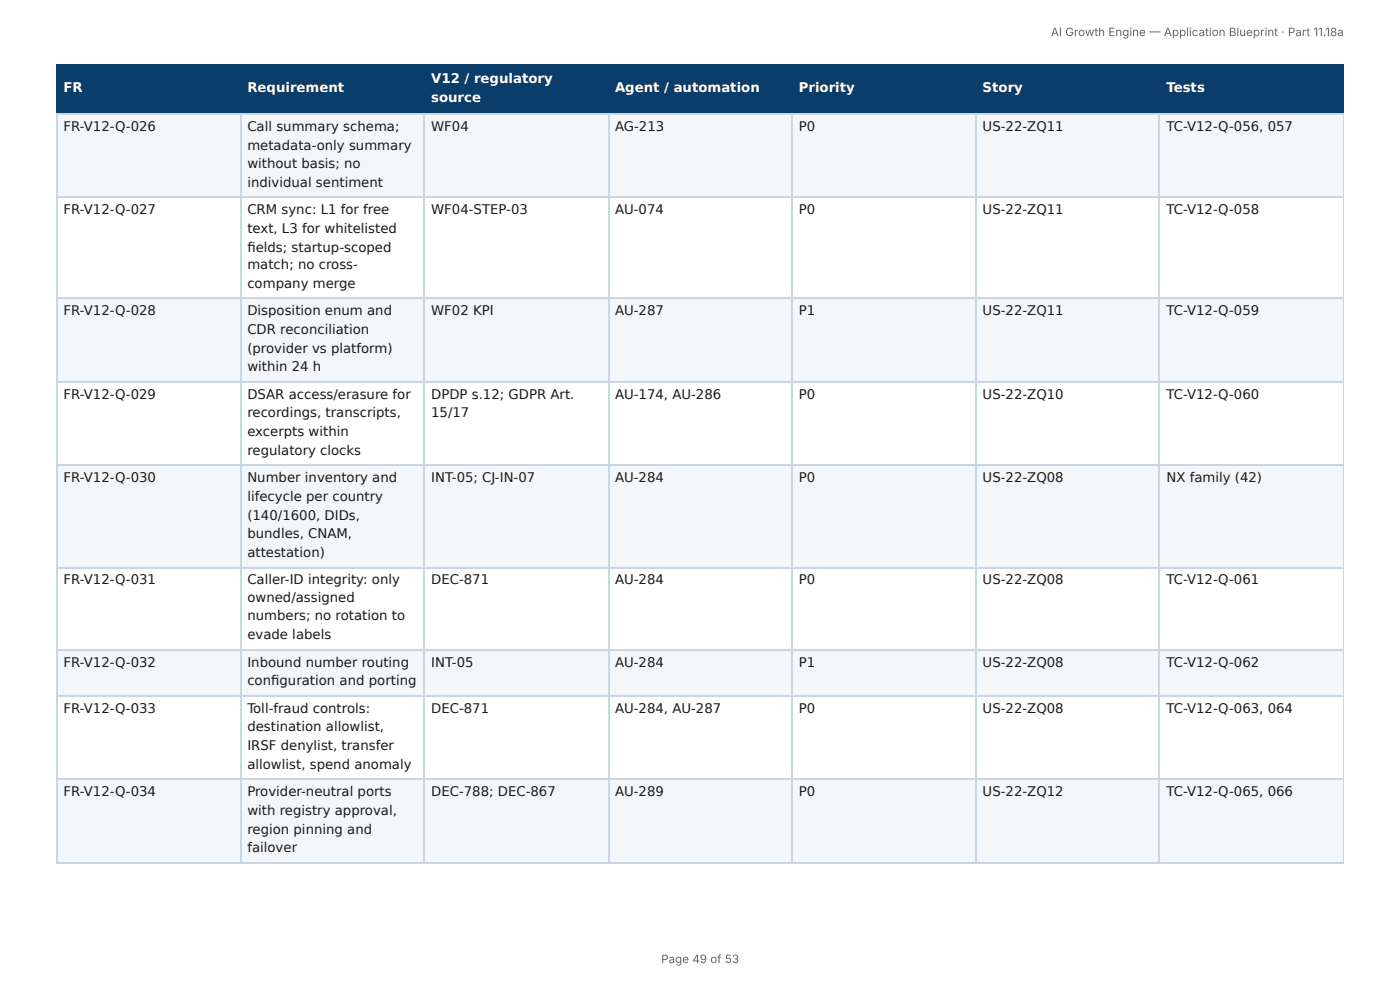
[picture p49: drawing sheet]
<svg xmlns="http://www.w3.org/2000/svg" width="297mm" height="210mm" viewBox="0 0 297 210" stroke-linecap="round" stroke-linejoin="round" font-family="sans-serif">
<defs><g id="words">
<g font-size="2.8" fill="#fff">
<text x="91.6" y="17.7">V12 / regulatory</text>
<text x="13.5" y="19.6">FR</text>
<text x="52.5" y="19.6">Requirement</text>
<text x="91.6" y="21.7">source</text>
<text x="130.6" y="19.6">Agent / automation</text>
<text x="169.7" y="19.6">Priority</text>
<text x="208.7" y="19.6">Story</text>
<text x="247.7" y="19.6">Tests</text>
</g>
<g font-size="2.8" fill="#1a1a1a">
<text x="13.5" y="27.8">FR-V12-Q-026</text>
<text x="52.5" y="27.8">Call summary schema;</text>
<text x="91.6" y="27.8">WF04</text>
<text x="130.6" y="27.8">AG-213</text>
<text x="169.7" y="27.8">P0</text>
<text x="208.7" y="27.8">US-22-ZQ11</text>
<text x="247.7" y="27.8">TC-V12-Q-056, 057</text>
<text x="52.5" y="31.8">metadata-only summary</text>
<text x="52.5" y="35.7">without basis; no</text>
<text x="52.5" y="39.7">individual sentiment</text>
<text x="13.5" y="45.5">FR-V12-Q-027</text>
<text x="52.5" y="45.5">CRM sync: L1 for free</text>
<text x="91.6" y="45.5">WF04-STEP-03</text>
<text x="130.6" y="45.5">AU-074</text>
<text x="169.7" y="45.5">P0</text>
<text x="208.7" y="45.5">US-22-ZQ11</text>
<text x="247.7" y="45.5">TC-V12-Q-058</text>
<text x="52.5" y="49.5">text, L3 for whitelisted</text>
<text x="52.5" y="53.4">fi elds; startup-scoped</text>
<text x="52.5" y="57.2">match; no cross-</text>
<text x="52.5" y="61.1">company merge</text>
<text x="13.5" y="66.9">FR-V12-Q-028</text>
<text x="52.5" y="66.9">Disposition enum and</text>
<text x="52.5" y="70.9">CDR reconciliation</text>
<text x="91.6" y="66.9">WF02 KPI</text>
<text x="130.6" y="66.9">AU-287</text>
<text x="169.7" y="66.9">P1</text>
<text x="208.7" y="66.9">US-22-ZQ11</text>
<text x="247.7" y="66.9">TC-V12-Q-059</text>
<text x="52.5" y="74.9">(provider vs platform)</text>
<text x="52.5" y="78.8">within 24 h</text>
<text x="13.5" y="84.7">FR-V12-Q-029</text>
<text x="52.5" y="84.7">DSAR access/erasure for</text>
<text x="52.5" y="88.6">recordings, transcripts,</text>
<text x="91.6" y="84.7">DPDP s.12; GDPR Art.</text>
<text x="91.6" y="88.6">15/17</text>
<text x="130.6" y="84.7">AU-174, AU-286</text>
<text x="169.7" y="84.7">P0</text>
<text x="208.7" y="84.7">US-22-ZQ10</text>
<text x="247.7" y="84.7">TC-V12-Q-060</text>
<text x="52.5" y="92.6">excerpts within</text>
<text x="52.5" y="96.6">regulatory clocks</text>
<text x="13.5" y="102.4">FR-V12-Q-030</text>
<text x="52.5" y="102.4">Number inventory and</text>
<text x="52.5" y="106.4">lifecycle per country</text>
<text x="91.6" y="102.4">INT-05; CJ-IN-07</text>
<text x="130.6" y="102.4">AU-284</text>
<text x="169.7" y="102.4">P0</text>
<text x="208.7" y="102.4">US-22-ZQ08</text>
<text x="247.7" y="102.4">NX family (42)</text>
<text x="52.5" y="110.3">(140/1600, DIDs,</text>
<text x="52.5" y="114.3">bundles, CNAM,</text>
<text x="52.5" y="118.3">attestation)</text>
<text x="13.5" y="124.1">FR-V12-Q-031</text>
<text x="52.5" y="124.1">Caller-ID integrity: only</text>
<text x="91.6" y="124.1">DEC-871</text>
<text x="130.6" y="124.1">AU-284</text>
<text x="169.7" y="124.1">P0</text>
<text x="208.7" y="124.1">US-22-ZQ08</text>
<text x="247.7" y="124.1">TC-V12-Q-061</text>
<text x="52.5" y="127.8">owned/assigned</text>
<text x="52.5" y="131.8">numbers; no rotation to</text>
<text x="52.5" y="135.7">evade labels</text>
<text x="13.5" y="141.6">FR-V12-Q-032</text>
<text x="52.5" y="141.6">Inbound number routing</text>
<text x="91.6" y="141.6">INT-05</text>
<text x="130.6" y="141.6">AU-284</text>
<text x="169.7" y="141.6">P1</text>
<text x="208.7" y="141.6">US-22-ZQ08</text>
<text x="247.7" y="141.6">TC-V12-Q-062</text>
<text x="52.5" y="145.5">confi guration and porting</text>
<text x="13.5" y="151.3">FR-V12-Q-033</text>
<text x="52.5" y="151.3">Toll-fraud controls:</text>
<text x="52.5" y="155.3">destination allowlist,</text>
<text x="91.6" y="151.3">DEC-871</text>
<text x="130.6" y="151.3">AU-284, AU-287</text>
<text x="169.7" y="151.3">P0</text>
<text x="208.7" y="151.3">US-22-ZQ08</text>
<text x="247.7" y="151.3">TC-V12-Q-063, 064</text>
<text x="52.5" y="159.3">IRSF denylist, transfer</text>
<text x="52.5" y="163.2">allowlist, spend anomaly</text>
<text x="13.5" y="169.1">FR-V12-Q-034</text>
<text x="52.5" y="169.1">Provider-neutral ports</text>
<text x="52.5" y="173">with registry approval,</text>
<text x="91.6" y="169.1">DEC-788; DEC-867</text>
<text x="130.6" y="169.1">AU-289</text>
<text x="169.7" y="169.1">P0</text>
<text x="208.7" y="169.1">US-22-ZQ12</text>
<text x="247.7" y="169.1">TC-V12-Q-065, 066</text>
<text x="52.5" y="177">region pinning and</text>
<text x="52.5" y="181">failover</text>
</g>
<g font-size="2.5" fill="#666">
<text x="223.2" y="7.7">AI Growth Engine — Application Blueprint · Part 11.18a</text>
<text x="140.4" y="204.5">Page 49 of 53</text>
</g>
</g></defs>
<g fill="#0b3d6b">
<path d="M12.2 14h38.9v10.1h-38.9z"/>
<path d="M51.1 14h39.1v10.1h-39.1z"/>
<path d="M90.2 14h38.9v10.1h-38.9z"/>
<path d="M129.1 14h39.2v10.1h-39.2z"/>
<path d="M168.3 14h38.9v10.1h-38.9z"/>
<path d="M207.2 14h39.1v10.1h-39.1z"/>
<path d="M246.3 14h39.1v10.1h-39.1z"/>
</g>
<g fill="#f4f7fa">
<path d="M12.2 24.1h38.9v17.7h-38.9z"/>
<path d="M51.1 24.1h39.1v17.7h-39.1z"/>
<path d="M90.2 24.1h38.9v17.7h-38.9z"/>
<path d="M129.1 24.1h39.2v17.7h-39.2z"/>
<path d="M168.3 24.1h38.9v17.7h-38.9z"/>
<path d="M207.2 24.1h39.1v17.7h-39.1z"/>
<path d="M246.3 24.1h39.1v17.7h-39.1z"/>
<path d="M12.2 63.5h38.9v17.7h-38.9z"/>
<path d="M51.1 63.5h39.1v17.7h-39.1z"/>
<path d="M90.2 63.5h38.9v17.7h-38.9z"/>
<path d="M129.1 63.5h39.2v17.7h-39.2z"/>
<path d="M168.3 63.5h38.9v17.7h-38.9z"/>
<path d="M207.2 63.5h39.1v17.7h-39.1z"/>
<path d="M246.3 63.5h39.1v17.7h-39.1z"/>
<path d="M12.2 98.7h38.9v21.7h-38.9z"/>
<path d="M51.1 98.7h39.1v21.7h-39.1z"/>
<path d="M90.2 98.7h38.9v21.7h-38.9z"/>
<path d="M129.1 98.7h39.2v21.7h-39.2z"/>
<path d="M168.3 98.7h38.9v21.7h-38.9z"/>
<path d="M207.2 98.7h39.1v21.7h-39.1z"/>
<path d="M246.3 98.7h39.1v21.7h-39.1z"/>
<path d="M12.2 138.1h38.9v9.8h-38.9z"/>
<path d="M51.1 138.1h39.1v9.8h-39.1z"/>
<path d="M90.2 138.1h38.9v9.8h-38.9z"/>
<path d="M129.1 138.1h39.2v9.8h-39.2z"/>
<path d="M168.3 138.1h38.9v9.8h-38.9z"/>
<path d="M207.2 138.1h39.1v9.8h-39.1z"/>
<path d="M246.3 138.1h39.1v9.8h-39.1z"/>
<path d="M12.2 165.4h38.9v17.7h-38.9z"/>
<path d="M51.1 165.4h39.1v17.7h-39.1z"/>
<path d="M90.2 165.4h38.9v17.7h-38.9z"/>
<path d="M129.1 165.4h39.2v17.7h-39.2z"/>
<path d="M168.3 165.4h38.9v17.7h-38.9z"/>
<path d="M207.2 165.4h39.1v17.7h-39.1z"/>
<path d="M246.3 165.4h39.1v17.7h-39.1z"/>
</g>
<path d="M11.9 13.9h273.5M12 13.8v10.5M51.2 13.8v10.5M90.1 13.8v10.5M129.2 13.8v10.5M168.1 13.8v10.5M207.3 13.8v10.5M246.2 13.8v10.5M11.9 24.2h273.5" fill="none" stroke="#0b3d6b" stroke-width=".26"/>
<path d="M285.3 13.8v10.5" fill="none" stroke="#0b3d6b" stroke-width=".21"/>
<g fill="none" stroke="#c9d6e3" stroke-width=".26">
<path d="M11.9 24.2h273.5M12 24.3v158.8M51.2 24.3v158.8M90.1 24.3v158.8M129.2 24.3v158.8M168.1 24.3v158.8M207.3 24.3v158.8M246.2 24.3v158.8M11.9 41.9h273.5M11.9 63.4h273.5M11.9 81.1h273.5M11.9 98.8h273.5"/>
<path d="M11.9 120.5h273.5M11.9 138h273.5M11.9 147.8h273.5M11.9 165.5h273.5M11.9 183.2h273.5"/>
</g>
<path d="M285.3 24.3v158.8" fill="none" stroke="#c9d6e3" stroke-width=".21"/>
<use href="#words"/>
</svg>
